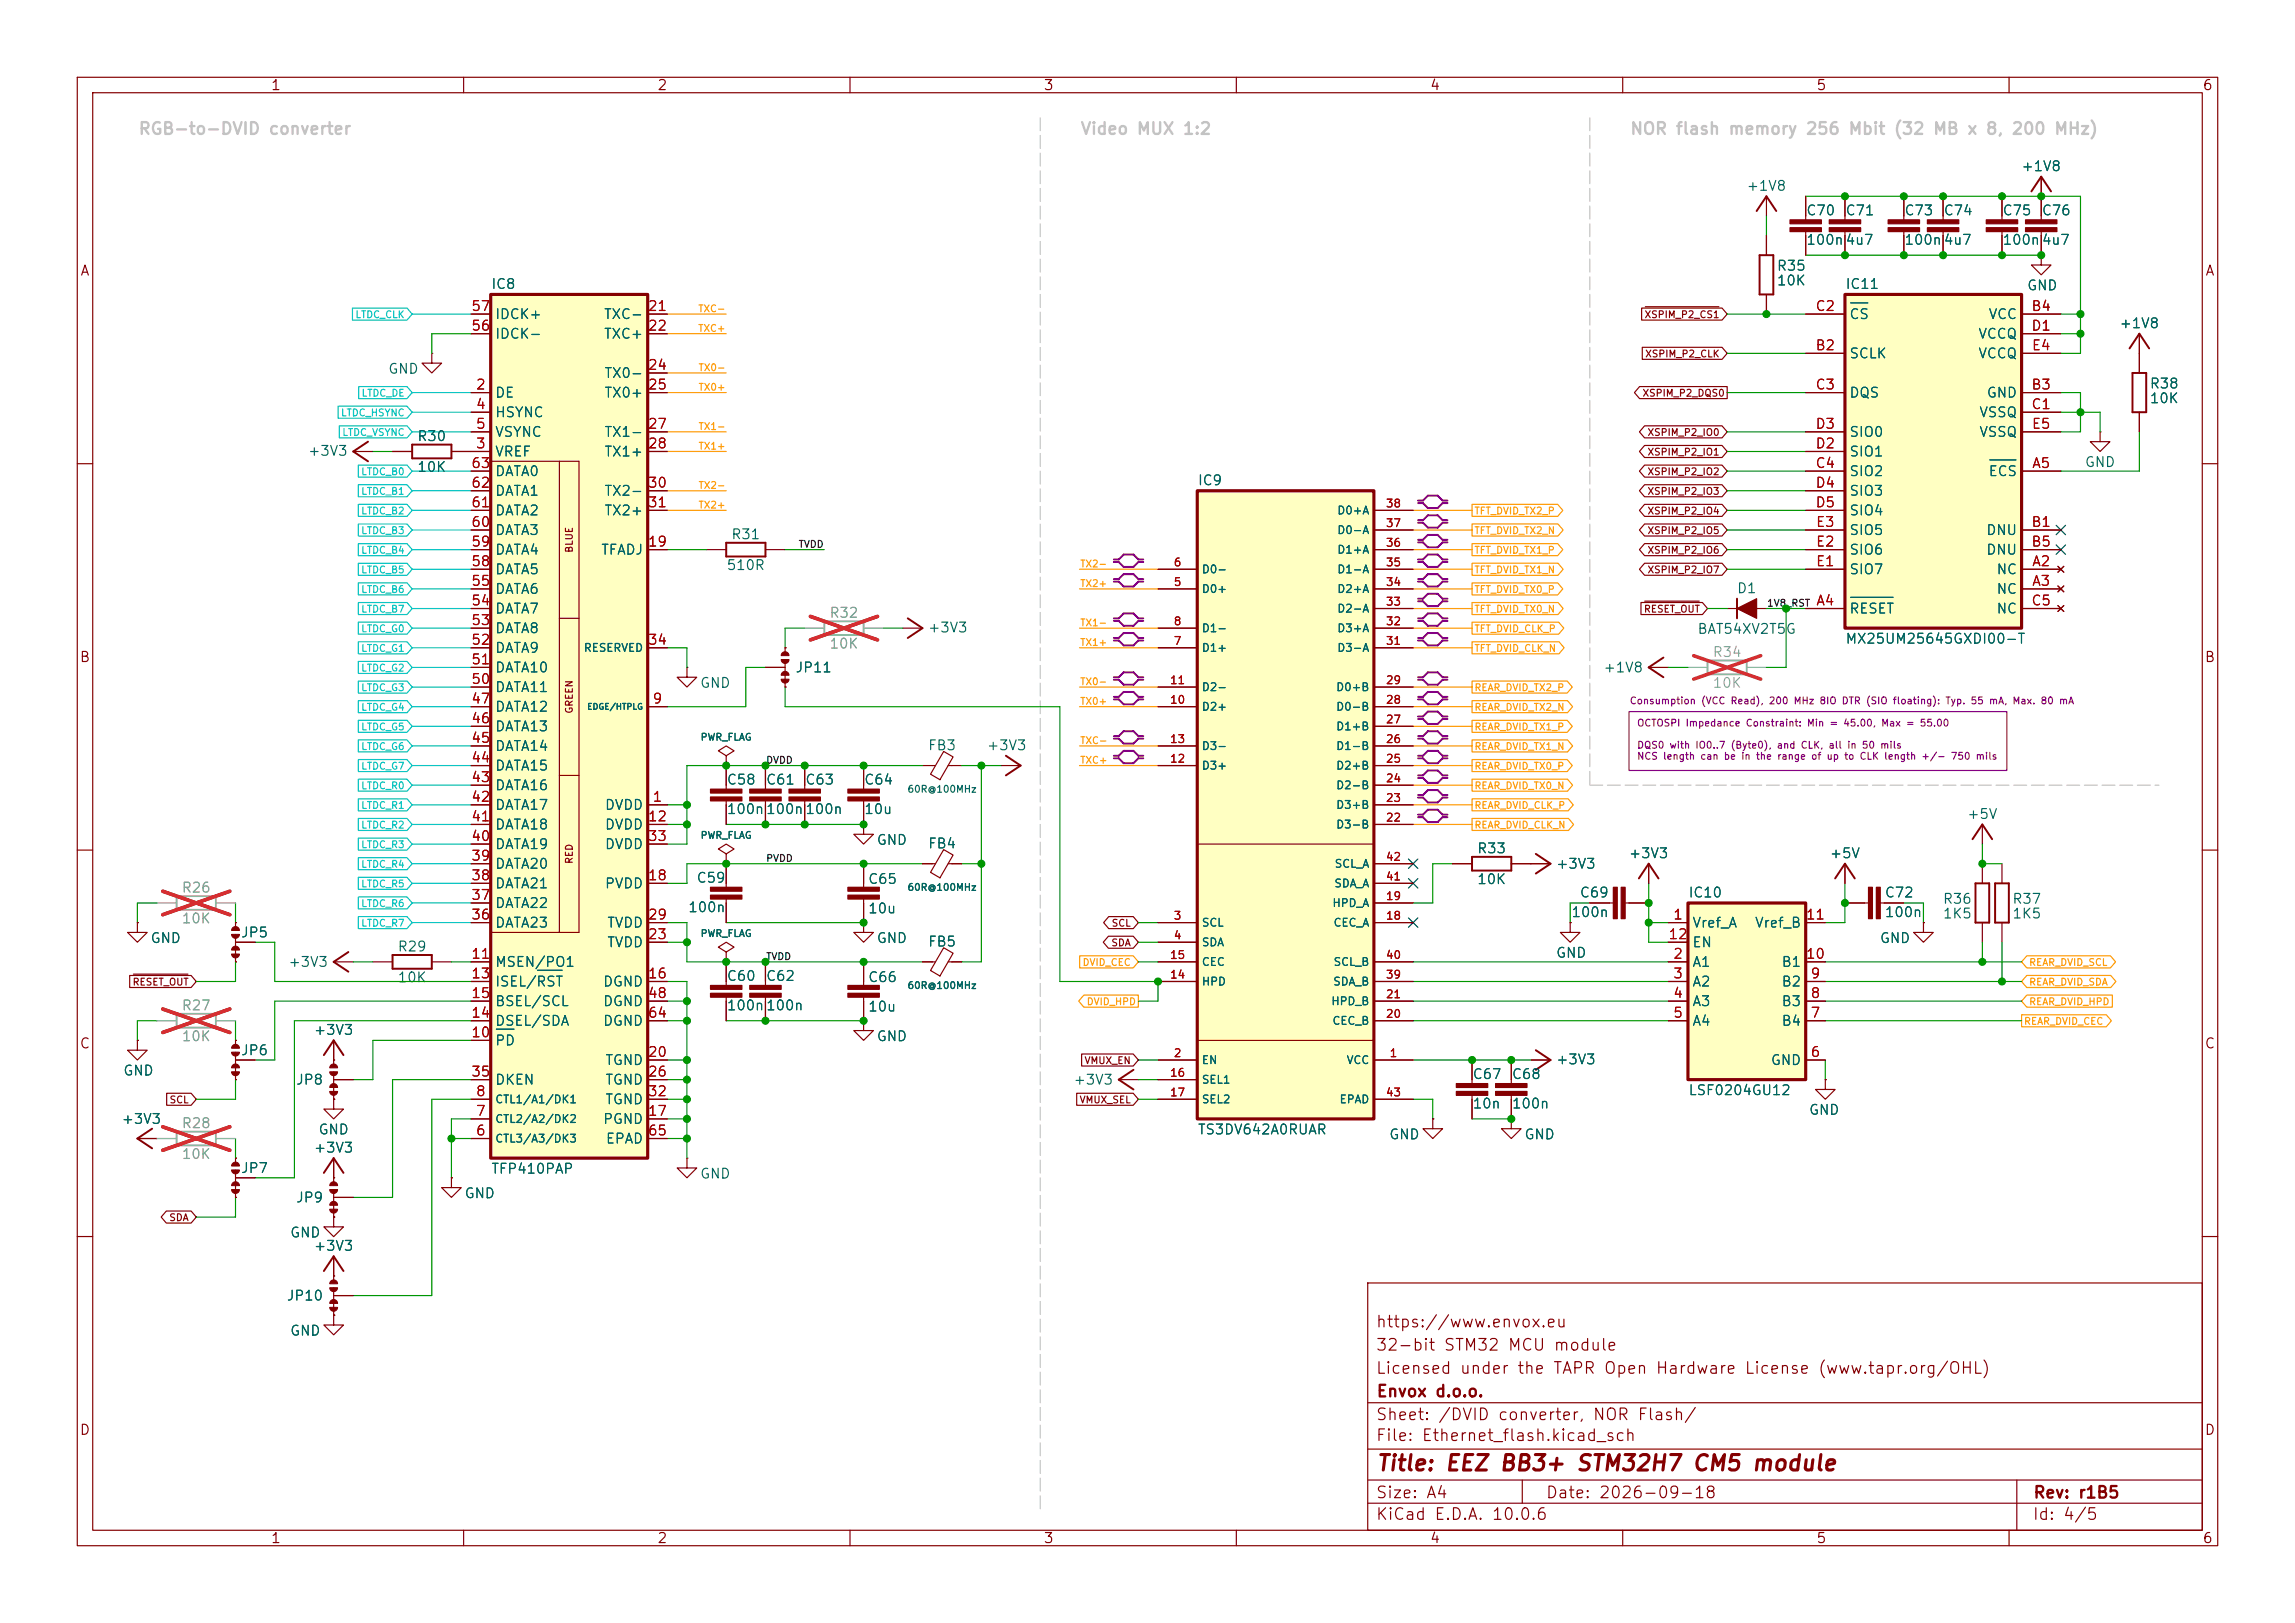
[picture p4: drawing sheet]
<svg xmlns="http://www.w3.org/2000/svg" width="297mm" height="210mm" viewBox="0 0 297 210" stroke-linecap="round" stroke-linejoin="round" font-family="sans-serif">
<defs><g id="words">
<text font-size="2" fill="#840000" x="178" y="190.8">Title: EEZ BB3+ STM32H7 CM5 module</text>
<g font-size="1.5" fill="#c2c2c2">
<text x="17.8" y="17.8">RGB-to-DVID converter</text>
<text x="139.7" y="17.8">Video MUX 1:2</text>
<text x="210.9" y="17.8">NOR flash memory 256 Mbit (32 MB x 8, 200 MHz)</text>
</g>
<g font-size="1.5" fill="#840000">
<text x="178" y="172.1">https://www.envox.eu</text>
<text x="178" y="178.1">Licensed under the TAPR Open Hardware License (www.tapr.org/OHL)</text>
<text x="178" y="175.1">32-bit STM32 MCU module</text>
<text x="178" y="184.1">Sheet: /DVID converter, NOR Flash/</text>
<text x="178" y="181.1">Envox d.o.o.</text>
<text x="178" y="186.8">File: Ethernet_flash.kicad_sch</text>
<text x="178" y="197">KiCad E.D.A. 10.0.6</text>
<text x="178" y="194.2">Size: A4</text>
<text x="200" y="194.2">Date: 2026-09-18</text>
<text x="263" y="197">Id: 4/5</text>
<text x="263" y="194.2">Rev: r1B5</text>
</g>
<g font-size="1.3" fill="#840000">
<text x="35" y="12">1</text>
<text x="85" y="12">2</text>
<text x="135" y="12">3</text>
<text x="185" y="12">4</text>
<text x="235" y="12">5</text>
<text x="285" y="12">6</text>
<text x="10.3" y="36">A</text>
<text x="285.3" y="36">A</text>
<text x="10.2" y="86">B</text>
<text x="285.2" y="86">B</text>
<text x="10.2" y="136">C</text>
<text x="285.2" y="136">C</text>
<text x="10.2" y="186">D</text>
<text x="285.2" y="186">D</text>
<text x="35" y="200">1</text>
<text x="85" y="200">2</text>
<text x="135" y="200">3</text>
<text x="185" y="200">4</text>
<text x="235" y="200">5</text>
<text x="285" y="200">6</text>
</g>
<g font-size="1.3" fill="#006464">
<text x="261.5" y="22.5">+1V8</text>
<text x="225.9" y="25">+1V8</text>
<text x="233.7" y="28.2">C70</text>
<text x="238.7" y="28.2">C71</text>
<text x="246.4" y="28.2">C73</text>
<text x="251.4" y="28.2">C74</text>
<text x="259.1" y="28.2">C75</text>
<text x="264.1" y="28.2">C76</text>
<text x="229.9" y="35.3">R35</text>
<text x="233.7" y="32">100n4u7</text>
<text x="246.4" y="32">100n4u7</text>
<text x="259.1" y="32">100n4u7</text>
<text x="63.5" y="37.7">IC8</text>
<text x="64" y="41.6">IDCK+</text>
<text x="78.1" y="41.6">TXC-</text>
<text x="229.9" y="37.2">10K</text>
<text x="238.7" y="37.7">IC11</text>
<text x="239.2" y="41.6">CS</text>
<text x="257.3" y="41.6">VCC</text>
<text x="262.2" y="37.9">GND</text>
<text x="64" y="44.1">IDCK-</text>
<text x="78.1" y="44.1">TXC+</text>
<text x="239.2" y="46.7">SCLK</text>
<text x="255.9" y="44.1">VCCQ</text>
<text x="255.9" y="46.7">VCCQ</text>
<text x="274.2" y="42.8">+1V8</text>
<text x="50.1" y="48.7">GND</text>
<text x="64" y="51.8">DE</text>
<text x="78.1" y="49.2">TX0-</text>
<text x="78.1" y="51.8">TX0+</text>
<text x="239.2" y="51.8">DQS</text>
<text x="257" y="51.8">GND</text>
<text x="278.1" y="50.6">R38</text>
<text x="278.1" y="52.5">10K</text>
<text x="39.8" y="59.3">+3V3</text>
<text x="53.9" y="57.4">R30</text>
<text x="64" y="59.4">VREF</text>
<text x="64" y="54.3">HSYNC</text>
<text x="64" y="56.8">VSYNC</text>
<text x="78.1" y="56.8">TX1-</text>
<text x="78.1" y="59.4">TX1+</text>
<text x="239.2" y="59.4">SIO1</text>
<text x="239.2" y="56.8">SIO0</text>
<text x="256" y="54.3">VSSQ</text>
<text x="256" y="56.8">VSSQ</text>
<text x="53.9" y="61.4">10K</text>
<text x="64" y="64.5">DATA1</text>
<text x="64" y="61.9">DATA0</text>
<text x="78.1" y="64.5">TX2-</text>
<text x="154.9" y="63.1">IC9</text>
<text x="239.2" y="61.9">SIO2</text>
<text x="239.2" y="64.5">SIO3</text>
<text x="257.3" y="61.9">ECS</text>
<text x="269.7" y="60.7">GND</text>
<text x="64" y="69.5">DATA3</text>
<text x="64" y="67">DATA2</text>
<text x="78.1" y="67">TX2+</text>
<text x="94.5" y="70.1">R31</text>
<text x="239.2" y="67">SIO4</text>
<text x="239.2" y="69.5">SIO5</text>
<text x="257" y="69.5">DNU</text>
<text x="64" y="77.2">DATA6</text>
<text x="64" y="74.6">DATA5</text>
<text x="64" y="72.1">DATA4</text>
<text x="77.7" y="72.1">TFADJ</text>
<text x="93.9" y="74.1">510R</text>
<text x="224.7" y="77.1">D1</text>
<text x="239.2" y="74.6">SIO7</text>
<text x="239.2" y="72.1">SIO6</text>
<text x="257" y="72.1">DNU</text>
<text x="258.3" y="74.6">NC</text>
<text x="258.3" y="77.2">NC</text>
<text x="64" y="82.2">DATA8</text>
<text x="64" y="79.7">DATA7</text>
<text x="120" y="82.2">+3V3</text>
<text x="219.6" y="82.3">BAT54XV2T5G</text>
<text x="238.7" y="83.6">MX25UM25645GXDI00-T</text>
<text x="239.2" y="79.7">RESET</text>
<text x="258.3" y="79.7">NC</text>
<text x="64" y="89.9">DATA11</text>
<text x="64" y="87.3">DATA10</text>
<text x="64" y="84.8">DATA9</text>
<text x="90.5" y="89.3">GND</text>
<text x="102.9" y="87.3">JP11</text>
<text x="207.4" y="87.3">+1V8</text>
<text x="64" y="94.9">DATA13</text>
<text x="64" y="92.4">DATA12</text>
<text x="64" y="100">DATA15</text>
<text x="64" y="97.5">DATA14</text>
<text x="94" y="101.8">C58</text>
<text x="99" y="101.8">C61</text>
<text x="104.1" y="101.8">C63</text>
<text x="111.7" y="101.8">C64</text>
<text x="120" y="97.4">FB3</text>
<text x="127.6" y="97.4">+3V3</text>
<text x="64" y="107.6">DATA18</text>
<text x="64" y="105.1">DATA17</text>
<text x="64" y="102.6">DATA16</text>
<text x="78.2" y="105.1">DVDD</text>
<text x="78.2" y="107.6">DVDD</text>
<text x="94" y="105.6">100n100n100n</text>
<text x="111.7" y="105.6">10u</text>
<text x="254.5" y="106.3">+5V</text>
<text x="64" y="112.7">DATA20</text>
<text x="64" y="110.2">DATA19</text>
<text x="78.2" y="110.2">DVDD</text>
<text x="113.4" y="109.6">GND</text>
<text x="120" y="110.1">FB4</text>
<text x="191.1" y="110.7">R33</text>
<text x="201.3" y="112.7">+3V3</text>
<text x="210.7" y="111.4">+3V3</text>
<text x="236.7" y="111.4">+5V</text>
<text x="64" y="117.8">DATA22</text>
<text x="64" y="115.3">DATA21</text>
<text x="78.2" y="115.3">PVDD</text>
<text x="89" y="118.3">100n</text>
<text x="90.1" y="114.5">C59</text>
<text x="112.3" y="114.7">C65</text>
<text x="112.3" y="118.5">10u</text>
<text x="191.1" y="114.7">10K</text>
<text x="203.3" y="119">100n</text>
<text x="204.4" y="116.4">C69</text>
<text x="218.4" y="116.4">IC10</text>
<text x="243.8" y="116.4">C72</text>
<text x="243.8" y="119">100n</text>
<text x="251.3" y="117.3">R36</text>
<text x="251.3" y="119.2">1K5</text>
<text x="260.3" y="117.3">R37</text>
<text x="260.3" y="119.2">1K5</text>
<text x="19.4" y="122.3">GND</text>
<text x="31.1" y="121.6">JP5</text>
<text x="37.2" y="125.4">+3V3</text>
<text x="51.4" y="123.4">R29</text>
<text x="64" y="125.4">MSEN/PO1</text>
<text x="64" y="120.3">DATA23</text>
<text x="78.5" y="122.9">TVDD</text>
<text x="78.5" y="120.3">TVDD</text>
<text x="113.4" y="122.3">GND</text>
<text x="120" y="122.8">FB5</text>
<text x="201.3" y="124.2">GND</text>
<text x="218.9" y="120.3">Vref_A</text>
<text x="218.9" y="125.4">A1</text>
<text x="218.9" y="122.9">EN</text>
<text x="227" y="120.3">Vref_B</text>
<text x="230.5" y="125.4">B1</text>
<text x="243.2" y="122.3">GND</text>
<text x="51.4" y="127.4">10K</text>
<text x="64" y="128">ISEL/RST</text>
<text x="64" y="130.5">BSEL/SCL</text>
<text x="77.9" y="128">DGND</text>
<text x="77.9" y="130.5">DGND</text>
<text x="94" y="127.2">C60</text>
<text x="94" y="131">100n100n</text>
<text x="99" y="127.2">C62</text>
<text x="112.3" y="127.4">C66</text>
<text x="112.3" y="131.2">10u</text>
<text x="218.9" y="128">A2</text>
<text x="218.9" y="130.5">A3</text>
<text x="230.5" y="130.5">B3</text>
<text x="230.5" y="128">B2</text>
<text x="31.1" y="136.9">JP6</text>
<text x="40.5" y="134.2">+3V3</text>
<text x="64" y="135.6">PD</text>
<text x="64" y="133">DSEL/SDA</text>
<text x="77.9" y="133">DGND</text>
<text x="113.4" y="135">GND</text>
<text x="218.9" y="133">A4</text>
<text x="230.5" y="133">B4</text>
<text x="15.9" y="139.5">GND</text>
<text x="38.2" y="140.7">JP8</text>
<text x="64" y="140.7">DKEN</text>
<text x="78.2" y="138.1">TGND</text>
<text x="78.2" y="140.7">TGND</text>
<text x="78.2" y="143.2">TGND</text>
<text x="138.8" y="140.7">+3V3</text>
<text x="190.5" y="139.9">C67</text>
<text x="190.5" y="143.7">10n</text>
<text x="195.6" y="139.9">C68</text>
<text x="195.6" y="143.7">100n</text>
<text x="201.3" y="138">+3V3</text>
<text x="218.4" y="142">LSF0204GU12</text>
<text x="229.1" y="138.1">GND</text>
<text x="15.6" y="145.7">+3V3</text>
<text x="40.5" y="149.5">+3V3</text>
<text x="41.1" y="147.1">GND</text>
<text x="77.9" y="145.7">PGND</text>
<text x="78.3" y="148.3">EPAD</text>
<text x="154.9" y="147.1">TS3DV642A0RUAR</text>
<text x="179.7" y="147.7">GND</text>
<text x="197.2" y="147.7">GND</text>
<text x="234" y="144.6">GND</text>
<text x="31.1" y="152.1">JP7</text>
<text x="38.2" y="155.9">JP9</text>
<text x="60" y="155.4">GND</text>
<text x="63.5" y="152.2">TFP410PAP</text>
<text x="90.5" y="152.8">GND</text>
<text x="37.4" y="160.4">GND</text>
<text x="40.5" y="162.2">+3V3</text>
<text x="37" y="168.6">JP10</text>
<text x="37.4" y="173.1">GND</text>
</g>
<g font-size="1.3" fill="#a90000">
<text x="60.9" y="40.6">57</text>
<text x="83.8" y="40.6">21</text>
<text x="234.9" y="40.6">C2</text>
<text x="262.8" y="40.6">B4</text>
<text x="60.9" y="43.1">56</text>
<text x="83.8" y="43.1">22</text>
<text x="234.9" y="45.6">B2</text>
<text x="262.8" y="43.1">D1</text>
<text x="262.9" y="45.6">E4</text>
<text x="61.5" y="50.7">2</text>
<text x="61.5" y="53.3">4</text>
<text x="83.8" y="48.2">24</text>
<text x="83.8" y="50.7">25</text>
<text x="234.9" y="50.7">C3</text>
<text x="262.8" y="50.7">B3</text>
<text x="262.8" y="53.3">C1</text>
<text x="61.5" y="58.3">3</text>
<text x="61.5" y="55.8">5</text>
<text x="83.8" y="55.8">27</text>
<text x="83.8" y="58.3">28</text>
<text x="234.9" y="58.3">D2</text>
<text x="234.9" y="55.8">D3</text>
<text x="262.9" y="55.8">E5</text>
<text x="60.9" y="66">61</text>
<text x="60.9" y="63.4">62</text>
<text x="60.9" y="60.9">63</text>
<text x="83.8" y="63.4">30</text>
<text x="83.8" y="66">31</text>
<text x="234.9" y="60.9">C4</text>
<text x="234.9" y="63.4">D4</text>
<text x="234.9" y="66">D5</text>
<text x="262.9" y="60.9">A5</text>
<text x="60.9" y="71">59</text>
<text x="60.9" y="68.5">60</text>
<text x="83.8" y="71">19</text>
<text x="234.9" y="71">E2</text>
<text x="234.9" y="68.5">E3</text>
<text x="262.8" y="68.5">B1</text>
<text x="262.8" y="71">B5</text>
<text x="60.9" y="76.1">55</text>
<text x="60.9" y="73.6">58</text>
<text x="234.9" y="73.6">E1</text>
<text x="262.9" y="73.6">A2</text>
<text x="262.9" y="76.1">A3</text>
<text x="60.9" y="83.7">52</text>
<text x="60.9" y="81.2">53</text>
<text x="60.9" y="78.7">54</text>
<text x="83.8" y="83.7">34</text>
<text x="234.9" y="78.7">A4</text>
<text x="262.8" y="78.7">C5</text>
<text x="60.9" y="88.8">50</text>
<text x="60.9" y="86.3">51</text>
<text x="60.9" y="93.9">46</text>
<text x="60.9" y="91.4">47</text>
<text x="84.4" y="91.4">9</text>
<text x="60.9" y="101.5">43</text>
<text x="60.9" y="99">44</text>
<text x="60.9" y="96.4">45</text>
<text x="60.9" y="106.6">41</text>
<text x="60.9" y="104.1">42</text>
<text x="83.8" y="106.6">12</text>
<text x="84.4" y="104.1">1</text>
<text x="60.9" y="111.7">39</text>
<text x="60.9" y="109.1">40</text>
<text x="83.8" y="109.1">33</text>
<text x="60.9" y="119.3">36</text>
<text x="60.9" y="116.8">37</text>
<text x="60.9" y="114.2">38</text>
<text x="83.8" y="114.2">18</text>
<text x="83.8" y="119.3">29</text>
<text x="216.4" y="119.3">1</text>
<text x="233.6" y="119.3">11</text>
<text x="60.9" y="124.4">11</text>
<text x="83.8" y="121.8">23</text>
<text x="215.8" y="121.8">12</text>
<text x="216.4" y="124.4">2</text>
<text x="233.6" y="124.4">10</text>
<text x="60.9" y="126.9">13</text>
<text x="60.9" y="132">14</text>
<text x="60.9" y="129.5">15</text>
<text x="83.8" y="126.9">16</text>
<text x="83.8" y="129.5">48</text>
<text x="83.8" y="132">64</text>
<text x="216.4" y="126.9">3</text>
<text x="216.4" y="129.5">4</text>
<text x="216.4" y="132">5</text>
<text x="234.2" y="132">7</text>
<text x="234.2" y="129.5">8</text>
<text x="234.2" y="126.9">9</text>
<text x="60.9" y="134.5">10</text>
<text x="83.8" y="137.1">20</text>
<text x="234.2" y="137.1">6</text>
<text x="60.9" y="139.6">35</text>
<text x="61.5" y="142.2">8</text>
<text x="83.8" y="139.6">26</text>
<text x="83.8" y="142.2">32</text>
<text x="61.5" y="147.2">6</text>
<text x="61.5" y="144.7">7</text>
<text x="83.8" y="144.7">17</text>
<text x="83.8" y="147.2">65</text>
</g>
<g font-size="1.3" fill="#989898">
<text x="107.2" y="80.2">R32</text>
<text x="107.2" y="84.2">10K</text>
<text x="221.5" y="85.3">R34</text>
<text x="221.5" y="89.3">10K</text>
<text x="23.4" y="115.8">R26</text>
<text x="23.4" y="119.8">10K</text>
<text x="23.4" y="131">R27</text>
<text x="23.4" y="135">10K</text>
<text x="23.4" y="146.3">R28</text>
<text x="23.4" y="150.3">10K</text>
</g>
<g font-size="1" fill="#a90000">
<text x="179.3" y="65.9">38</text>
<text x="179.3" y="71">36</text>
<text x="179.3" y="68.5">37</text>
<text x="151.8" y="76.1">5</text>
<text x="151.8" y="73.5">6</text>
<text x="179.3" y="76.1">34</text>
<text x="179.3" y="73.5">35</text>
<text x="151.8" y="83.7">7</text>
<text x="151.8" y="81.2">8</text>
<text x="179.3" y="83.7">31</text>
<text x="179.3" y="81.2">32</text>
<text x="179.3" y="78.6">33</text>
<text x="151.3" y="88.8">11</text>
<text x="179.3" y="88.8">29</text>
<text x="151.3" y="91.3">10</text>
<text x="179.3" y="93.9">27</text>
<text x="179.3" y="91.3">28</text>
<text x="151.3" y="98.9">12</text>
<text x="151.3" y="96.4">13</text>
<text x="179.3" y="101.5">24</text>
<text x="179.3" y="98.9">25</text>
<text x="179.3" y="96.4">26</text>
<text x="179.3" y="106.6">22</text>
<text x="179.3" y="104">23</text>
<text x="179.3" y="111.6">42</text>
<text x="151.8" y="119.3">3</text>
<text x="179.3" y="119.3">18</text>
<text x="179.3" y="116.7">19</text>
<text x="179.3" y="114.2">41</text>
<text x="151.3" y="124.3">15</text>
<text x="151.8" y="121.8">4</text>
<text x="179.3" y="124.3">40</text>
<text x="151.3" y="126.9">14</text>
<text x="179.3" y="132">20</text>
<text x="179.3" y="129.4">21</text>
<text x="179.3" y="126.9">39</text>
<text x="151.8" y="137">2</text>
<text x="179.8" y="137">1</text>
<text x="151.3" y="139.6">16</text>
<text x="151.3" y="142.1">17</text>
<text x="179.3" y="142.1">43</text>
</g>
<g font-size="1" fill="#006464">
<text x="173" y="71.9">D1+A</text>
<text x="173" y="69.3">D0-A</text>
<text x="173" y="66.8">D0+A</text>
<text x="155.4" y="77">D0+</text>
<text x="155.4" y="74.4">D0-</text>
<text x="173" y="77">D2+A</text>
<text x="173" y="74.4">D1-A</text>
<text x="155.4" y="82">D1-</text>
<text x="173" y="82">D3+A</text>
<text x="173" y="79.5">D2-A</text>
<text x="75.5" y="84.6">RESERVED</text>
<text x="155.4" y="84.6">D1+</text>
<text x="155.4" y="89.7">D2-</text>
<text x="172.8" y="89.7">D0+B</text>
<text x="173" y="84.6">D3-A</text>
<text x="155.4" y="92.2">D2+</text>
<text x="172.8" y="94.7">D1+B</text>
<text x="172.8" y="92.2">D0-B</text>
<text x="155.4" y="99.8">D3+</text>
<text x="155.4" y="97.3">D3-</text>
<text x="172.8" y="99.8">D2+B</text>
<text x="172.8" y="97.3">D1-B</text>
<text x="172.8" y="107.4">D3-B</text>
<text x="172.8" y="104.9">D3+B</text>
<text x="172.8" y="102.4">D2-B</text>
<text x="172.6" y="112.5">SCL_A</text>
<text x="172.3" y="117.6">HPD_A</text>
<text x="172.6" y="115.1">SDA_A</text>
<text x="155.4" y="122.7">SDA</text>
<text x="155.4" y="125.2">CEC</text>
<text x="155.4" y="120.1">SCL</text>
<text x="172.5" y="120.1">CEC_A</text>
<text x="172.5" y="125.2">SCL_B</text>
<text x="155.4" y="127.8">HPD</text>
<text x="172.2" y="130.3">HPD_B</text>
<text x="172.4" y="127.8">SDA_B</text>
<text x="155.4" y="137.9">EN</text>
<text x="172.3" y="132.8">CEC_B</text>
<text x="174.2" y="137.9">VCC</text>
<text x="64" y="143">CTL1/A1/DK1</text>
<text x="155.4" y="140.5">SEL1</text>
<text x="155.4" y="143">SEL2</text>
<text x="173.3" y="143">EPAD</text>
<text x="64" y="148.1">CTL3/A3/DK3</text>
<text x="64" y="145.5">CTL2/A2/DK2</text>
</g>
<g font-size=".9" fill="#00c2c2">
<text x="45.9" y="41.4">LTDC_CLK</text>
<text x="46.7" y="51.5">LTDC_DE</text>
<text x="44" y="54.1">LTDC_HSYNC</text>
<text x="44.2" y="56.6">LTDC_VSYNC</text>
<text x="46.7" y="61.7">LTDC_B0</text>
<text x="46.7" y="64.2">LTDC_B1</text>
<text x="46.7" y="71.9">LTDC_B4</text>
<text x="46.7" y="69.3">LTDC_B3</text>
<text x="46.7" y="66.8">LTDC_B2</text>
<text x="46.7" y="74.4">LTDC_B5</text>
<text x="46.7" y="76.9">LTDC_B6</text>
<text x="46.7" y="82">LTDC_G0</text>
<text x="46.7" y="79.5">LTDC_B7</text>
<text x="46.7" y="84.6">LTDC_G1</text>
<text x="46.7" y="87.1">LTDC_G2</text>
<text x="46.7" y="89.6">LTDC_G3</text>
<text x="46.7" y="94.7">LTDC_G5</text>
<text x="46.7" y="92.2">LTDC_G4</text>
<text x="46.7" y="99.8">LTDC_G7</text>
<text x="46.7" y="97.3">LTDC_G6</text>
<text x="46.7" y="104.9">LTDC_R1</text>
<text x="46.7" y="107.4">LTDC_R2</text>
<text x="46.7" y="102.3">LTDC_R0</text>
<text x="46.7" y="110">LTDC_R3</text>
<text x="46.7" y="112.5">LTDC_R4</text>
<text x="46.7" y="117.6">LTDC_R6</text>
<text x="46.7" y="115">LTDC_R5</text>
<text x="46.7" y="120.1">LTDC_R7</text>
</g>
<g font-size=".9" fill="#f90">
<text x="90.3" y="40.6">TXC-</text>
<text x="90.3" y="43.1">TXC+</text>
<text x="90.3" y="48.2">TX0-</text>
<text x="90.3" y="50.8">TX0+</text>
<text x="90.3" y="58.4">TX1+</text>
<text x="90.3" y="55.8">TX1-</text>
<text x="90.3" y="63.5">TX2-</text>
<text x="90.3" y="66">TX2+</text>
<text x="190.7" y="66.8">TFT_DVID_TX2_P</text>
<text x="190.7" y="71.9">TFT_DVID_TX1_P</text>
<text x="190.7" y="69.3">TFT_DVID_TX2_N</text>
<text x="139.7" y="73.6">TX2-</text>
<text x="139.7" y="76.2">TX2+</text>
<text x="190.7" y="76.9">TFT_DVID_TX0_P</text>
<text x="190.7" y="74.4">TFT_DVID_TX1_N</text>
<text x="139.7" y="81.2">TX1-</text>
<text x="139.7" y="83.8">TX1+</text>
<text x="190.7" y="79.5">TFT_DVID_TX0_N</text>
<text x="190.7" y="82">TFT_DVID_CLK_P</text>
<text x="139.7" y="88.9">TX0-</text>
<text x="190.7" y="84.6">TFT_DVID_CLK_N</text>
<text x="190.7" y="89.6">REAR_DVID_TX2_P</text>
<text x="139.7" y="91.4">TX0+</text>
<text x="190.7" y="92.2">REAR_DVID_TX2_N</text>
<text x="190.7" y="94.7">REAR_DVID_TX1_P</text>
<text x="139.7" y="96.5">TXC-</text>
<text x="139.7" y="99">TXC+</text>
<text x="190.7" y="97.3">REAR_DVID_TX1_N</text>
<text x="190.7" y="99.8">REAR_DVID_TX0_P</text>
<text x="190.7" y="102.3">REAR_DVID_TX0_N</text>
<text x="190.7" y="104.9">REAR_DVID_CLK_P</text>
<text x="190.7" y="107.4">REAR_DVID_CLK_N</text>
<text x="140" y="125.2">DVID_CEC</text>
<text x="262.5" y="125.2">REAR_DVID_SCL</text>
<text x="140.6" y="130.3">DVID_HPD</text>
<text x="262.5" y="127.7">REAR_DVID_SDA</text>
<text x="262.5" y="130.3">REAR_DVID_HPD</text>
<text x="261.9" y="132.8">REAR_DVID_CEC</text>
</g>
<g font-size=".9" fill="#840000">
<text x="212.7" y="41.4">XSPIM_P2_CS1</text>
<text x="212.8" y="46.5">XSPIM_P2_CLK</text>
<text x="212.5" y="51.5">XSPIM_P2_DQS0</text>
<text x="213.1" y="59.2">XSPIM_P2_IO1</text>
<text x="213.1" y="56.6">XSPIM_P2_IO0</text>
<text x="213.1" y="61.7">XSPIM_P2_IO2</text>
<text x="213.1" y="64.2">XSPIM_P2_IO3</text>
<text x="74.3" y="71.6" transform="rotate(-90 74.3 71.6)">BLUE</text>
<text x="213.1" y="69.3">XSPIM_P2_IO5</text>
<text x="213.1" y="71.9">XSPIM_P2_IO6</text>
<text x="213.1" y="66.8">XSPIM_P2_IO4</text>
<text x="213.1" y="74.4">XSPIM_P2_IO7</text>
<text x="212.7" y="79.5">RESET_OUT</text>
<text x="74.3" y="92.4" transform="rotate(-90 74.3 92.4)">GREEN</text>
<text x="74.3" y="111.9" transform="rotate(-90 74.3 111.9)">RED</text>
<text x="143.7" y="122.7">SDA</text>
<text x="143.8" y="120.1">SCL</text>
<text x="17.1" y="127.7">RESET_OUT</text>
<text x="140.3" y="137.9">VMUX_EN</text>
<text x="21.9" y="143">SCL</text>
<text x="139.6" y="143">VMUX_SEL</text>
<text x="21.8" y="158.2">SDA</text>
</g>
<g font-size=".9" fill="#0f0f0f">
<text x="103.3" y="71.1">TVDD</text>
<text x="228.6" y="78.7">1V8_RST</text>
<text x="99.1" y="99">DVDD</text>
<text x="99.1" y="111.7">PVDD</text>
<text x="99.1" y="124.4">TVDD</text>
</g>
<g font-size=".9" fill="#840084">
<text x="210.8" y="91.3">Consumption (VCC Read), 200 MHz 8IO DTR (SIO floating): Typ. 55 mA, Max. 80 mA</text>
<text x="211.8" y="94.2">OCTOSPI Impedance Constraint: Min = 45.00, Max = 55.00</text>
<text x="211.8" y="97.1">DQS0 with IO0..7 (Byte0), and CLK, all in 50 mils</text>
<text x="211.8" y="98.5">NCS length can be in the range of up to CLK length +/- 750 mils</text>
</g>
<g font-size=".9" fill="#006464">
<text x="90.6" y="96">PWR_FLAG</text>
<text x="117.4" y="102.8">60R@100MHz</text>
<text x="90.6" y="108.7">PWR_FLAG</text>
<text x="117.4" y="115.5">60R@100MHz</text>
<text x="90.6" y="121.4">PWR_FLAG</text>
<text x="117.4" y="128.2">60R@100MHz</text>
</g>
<text font-size=".8" fill="#006464" x="75.9" y="92">EDGE/HTPLG</text>
</g></defs>
<g fill="none" stroke="#840000" stroke-width=".15">
<path d="M10 10h277v190h-277zM12 12h273v186h-273zM60 10v2M110 10v2M160 10v2M210 10v2M260 10v2M10 60h2M285 60h2M104.1 99.1v3M111.8 99.1v3M10 110h2"/>
<path d="M104.1 103.6v3.1M111.8 103.6v3.1M188 111.8h2.5M195.6 111.8h2.5M238.8 111.8v2.5M285 110h2M190.5 137.2v3M195.6 137.2v3M236.2 139.7v1.3h1.3l-1.3 1.2-1.3-1.2h1.3M236.2 139.7h.1M17.8 147.3h2.5M190.5 141.7v3.1"/>
<path d="M195.6 144.8v1.3h1.2l-1.2 1.2-1.3-1.2h1.3M195.6 144.8h.1M195.6 141.7v3.1M10 160h2M177 166h108v32h-108zM285 160h2M60 198v2M110 198v2M160 198v2M177 194.5h108M177 191.5h108M177 187.5h108"/>
<path d="M177 181.5h108M197 191.5v3M210 198v2M260 198v2M261 191.5v6.5"/>
</g>
<path d="M190.5 110.9h5.1v1.7h-5.1zM237.5 113.7l1.3-1.9 1.2 1.9M19.7 146.1l-1.9 1.2 1.9 1.3" fill="none" stroke="#840000" stroke-width=".25"/>
<path d="M22.9 146.4h5v1.8h-5z" fill="none" stroke="#a1a1a1" stroke-width=".25"/>
<path d="M20.3 147.3h2.6M27.9 147.3h2.6" fill="none" stroke="#a1a1a1" stroke-width=".15"/>
<path d="M21.1 145.8l8.6 3M29.7 145.8l-8.6 3" fill="none" stroke="#e12e31" stroke-width=".46"/>
<g fill="#840000" stroke="#840000" stroke-width=".15">
<path d="M102.1 102.1h4.1v.5h-4.1z"/>
<path d="M102.1 103.1h4.1v.5h-4.1z"/>
<path d="M109.7 102.1h4.1v.5h-4.1z"/>
<path d="M109.7 103.1h4.1v.5h-4.1z"/>
<path d="M188.5 140.2h4v.5h-4z"/>
<path d="M188.5 141.2h4v.5h-4z"/>
<path d="M193.5 140.2h4.1v.5h-4.1z"/>
<path d="M193.5 141.2h4.1v.5h-4.1z"/>
</g>
<path d="M218.4 116.8h15.3v22.9h-15.3z" fill="#ffffc2"/>
<path d="M218.4 116.8h15.3v22.9h-15.3z" fill="none" stroke="#840000" stroke-width=".41"/>
<g fill="none" stroke="#840000" stroke-width=".15">
<path d="M228.6 30.5v2.5M228.6 38.1v2.5M45.7 58.4h2.6M55.9 45.7v1.3h-1.3l1.3 1.3 1.2-1.3h-1.2M55.9 45.7h.1M91.4 71.1h2.6M99.1 71.1h2.5M223.5 78.7h5.1M88.9 86.4v1.2h1.3l-1.3 1.3-1.3-1.3h1.3M88.9 86.4h.1M94 97.8l1-.6-1-.7-1 .7 1 .6v1.3M94 99.1h.1"/>
<path d="M94 99.1v3M99.1 99.1v3M213.4 86.4h2.5M30.5 119.4h.1M30.5 119.4v.7M94 103.6v3.1M99.1 103.6v3.1M198.1 111.8h2.6M203.2 119.4v1.3h-1.3l1.3 1.2 1.3-1.2h-1.3M203.2 119.4h.1M205.7 116.8h3.1M210.3 116.8h3.1"/>
<path d="M213.4 111.8v2.5M215.9 119.4h2.5M233.7 119.4h2.5M256.5 106.7v2.5M256.5 111.8v2.5M256.5 119.4v2.5M17.8 134.6v1.3h-1.3l1.3 1.3 1.2-1.3h-1.2M17.8 134.6h.1M30.5 124.5h.1M30.5 139.7h.1M30.5 134.6h.1M30.5 137.2h2.5"/>
<path d="M30.5 121.9h2.5M30.5 121.2v3.3M30.5 134.6v.8M30.5 136.4v3.3M43.2 137.2h.1M43.2 134.6v3.3M43.2 138.9v3.3M43.2 139.7h2.5M94 124.5v3M94 129v3.1M99.1 124.5v3M99.1 129v3.1"/>
<path d="M111.8 124.5v3M111.8 129v3.1M198.1 137.2h2.6M215.9 124.5h2.5M215.9 127h2.5M215.9 129.5h2.5M215.9 132.1h2.5M215.9 121.9h2.5M233.7 124.5h2.5M233.7 127h2.5M233.7 129.5h2.5M233.7 132.1h2.5"/>
<path d="M233.7 137.2h2.5M30.5 154.9h.1M30.5 149.9h.1M30.5 149.9v.7M30.5 151.6v3.3M30.5 152.4h2.5M43.2 157.5h.1M43.2 152.4h.1M43.2 142.2h.1M43.2 157.5v1.3h-1.3l1.3 1.2 1.2-1.2h-1.2M43.2 142.2v1.3h-1.3l1.3 1.3 1.2-1.3h-1.2M43.2 149.9v3.3"/>
<path d="M43.2 154.2v3.3M43.2 154.9h2.5M58.4 152.4v1.3h1.3l-1.3 1.2-1.3-1.2h1.3M58.4 152.4h.1M88.9 149.9v1.2h1.3l-1.3 1.3-1.3-1.3h1.3M88.9 149.9h.1M43.2 170.2h.1M43.2 165.1h.1M43.2 170.2v1.3h-1.3l1.3 1.2 1.2-1.2h-1.2M43.2 162.6v3.3M43.2 166.9v3.3M43.2 167.6h2.5"/>
</g>
<g fill="#840000" stroke="#840000" stroke-width=".15">
<path d="M208.8 114.8h.5v4.1h-.5z"/>
<path d="M209.8 114.8h.5v4.1h-.5z"/>
<path d="M91.9 102.1h4.1v.5h-4.1z"/>
<path d="M91.9 103.1h4.1v.5h-4.1z"/>
<path d="M109.7 128.5h4.1v.5h-4.1z"/>
<path d="M109.7 127.5h4.1v.5h-4.1z"/>
<path d="M91.9 127.5h4.1v.5h-4.1z"/>
<path d="M91.9 128.5h4.1v.5h-4.1z"/>
<path d="M97 127.5h4.1v.5h-4.1z"/>
<path d="M97 128.5h4.1v.5h-4.1z"/>
<path d="M224.8 78.7l2.5-1.2v2.5z"/>
<path d="M97 102.1h4.1v.5h-4.1z"/>
<path d="M97 103.1h4.1v.5h-4.1z"/>
</g>
<g fill="none" stroke="#840000" stroke-width=".25">
<path d="M227.7 33h1.8v5.1h-1.8zM47.6 57.2l-1.9 1.2 1.9 1.3M94 70.2h5.1v1.8h-5.1zM224.8 77.5v2.5M215.3 85.1l-1.9 1.3 1.9 1.2M198.8 110.5l1.9 1.3-1.9 1.2M212.1 113.7l1.3-1.9 1.2 1.9M255.3 108.6l1.2-1.9 1.3 1.9M255.7 114.3h1.7v5.1h-1.7zM41.9 136.5l1.3-1.9 1.2 1.9M198.8 135.9l1.9 1.3-1.9 1.2M41.9 151.8l1.3-1.9 1.2 1.9"/>
<path d="M41.9 164.5l1.3-1.9 1.2 1.9"/>
</g>
<g fill="#840000" stroke="#840000" stroke-width=".13">
<path d="M30.1 150.5a.51 .51 0 0 1 .6-.1 .51 .51 0 0 1 .3 .5h-1z"/>
<path d="M30 151.4h.5v.5a.51 .51 0 0 1-.5-.5z"/>
<path d="M30.5 151.4h.5a.51 .51 0 0 1-.5 .5z"/>
<path d="M30.1 153.1a.51 .51 0 0 1 .6-.2 .51 .51 0 0 1 .3 .5h-1z"/>
<path d="M30 153.9h.5v.5a.51 .51 0 0 1-.5-.5z"/>
<path d="M30.5 153.9h.5a.51 .51 0 0 1-.5 .5z"/>
<path d="M30.1 120a.51 .51 0 0 1 .6-.1 .51 .51 0 0 1 .3 .5h-1z"/>
<path d="M30 120.9h.5v.5a.51 .51 0 0 1-.5-.5z"/>
<path d="M30.5 120.9h.5a.51 .51 0 0 1-.5 .5z"/>
<path d="M30.1 122.6a.51 .51 0 0 1 .6-.1 .51 .51 0 0 1 .3 .4h-1z"/>
<path d="M30 123.4h.5v.6a.51 .51 0 0 1-.5-.6z"/>
<path d="M30.5 123.4h.5a.51 .51 0 0 1-.5 .5z"/>
<path d="M42.8 153.1a.51 .51 0 0 1 .6-.2 .51 .51 0 0 1 .3 .5h-1z"/>
<path d="M42.7 153.9h.5v.5a.51 .51 0 0 1-.5-.5z"/>
<path d="M43.2 153.9h.5a.51 .51 0 0 1-.5 .5z"/>
<path d="M42.8 155.6a.51 .51 0 0 1 .6-.1 .51 .51 0 0 1 .3 .5h-1z"/>
<path d="M42.7 156.5h.5v.5a.51 .51 0 0 1-.5-.5z"/>
<path d="M43.2 156.5h.5a.51 .51 0 0 1-.5 .5z"/>
<path d="M42.8 137.8a.51 .51 0 0 1 .6-.1 .51 .51 0 0 1 .3 .5h-1z"/>
<path d="M42.7 138.7h.5v.5a.51 .51 0 0 1-.5-.5z"/>
<path d="M43.2 138.7h.5a.51 .51 0 0 1-.5 .5z"/>
<path d="M42.8 140.4a.51 .51 0 0 1 .6-.2 .51 .51 0 0 1 .3 .5h-1z"/>
<path d="M42.7 141.2h.5v.5a.51 .51 0 0 1-.5-.5z"/>
<path d="M43.2 141.2h.5a.51 .51 0 0 1-.5 .5z"/>
<path d="M30.1 135.3a.51 .51 0 0 1 .6-.1 .51 .51 0 0 1 .3 .4h-1z"/>
<path d="M30 136.1h.5v.6a.51 .51 0 0 1-.5-.6z"/>
<path d="M30.5 136.1h.5a.51 .51 0 0 1-.5 .5z"/>
<path d="M30.1 137.8a.51 .51 0 0 1 .6-.1 .51 .51 0 0 1 .3 .5h-1z"/>
<path d="M30 138.7h.5v.5a.51 .51 0 0 1-.5-.5z"/>
<path d="M30.5 138.7h.5a.51 .51 0 0 1-.5 .5z"/>
<path d="M42.8 165.8a.51 .51 0 0 1 .6-.2 .51 .51 0 0 1 .3 .5h-1z"/>
<path d="M42.7 166.6h.5v.5a.51 .51 0 0 1-.5-.5z"/>
<path d="M43.2 166.6h.5a.51 .51 0 0 1-.5 .5z"/>
<path d="M42.8 168.3a.51 .51 0 0 1 .6-.1 .51 .51 0 0 1 .3 .5h-1z"/>
<path d="M42.7 169.2h.5v.5a.51 .51 0 0 1-.5-.5z"/>
<path d="M43.2 169.2h.5a.51 .51 0 0 1-.5 .5z"/>
</g>
<path d="M106.7 80.4h5.1v1.8h-5.1zM221 85.5h5.1v1.7h-5.1zM22.9 131.2h5v1.8h-5z" fill="none" stroke="#a1a1a1" stroke-width=".25"/>
<path d="M104.1 81.3h2.6M111.8 81.3h2.5M218.4 86.4h2.6M226.1 86.4h2.5M20.3 132.1h2.6M27.9 132.1h2.6" fill="none" stroke="#a1a1a1" stroke-width=".15"/>
<path d="M104.9 79.8l8.7 3M113.6 79.8l-8.7 3M219.2 84.8l8.7 3.1M227.9 84.8l-8.7 3.1M21.1 130.6l8.6 3M29.7 130.6l-8.6 3" fill="none" stroke="#e12e31" stroke-width=".46"/>
<path d="M238.8 38.1h22.8v43.2h-22.8z" fill="#ffffc2"/>
<path d="M238.8 38.1h22.8v43.2h-22.8z" fill="none" stroke="#840000" stroke-width=".41"/>
<g fill="none" stroke="#840000" stroke-width=".15">
<path d="M228.6 25.4v2.5M233.7 25.4v3M233.7 30v3M238.8 25.4v3M238.8 30v3M246.4 25.4v3M246.4 30v3M251.5 25.4v3M251.5 30v3M259.1 25.4v3M259.1 30v3M264.2 33v1.3h-1.3l1.3 1.3 1.2-1.3h-1.2"/>
<path d="M264.2 33h.1M264.2 22.9v5.5M264.2 30v3M233.7 45.7h5.1M233.7 50.8h5.1M233.7 40.6h5.1M233.7 58.4h5.1M233.7 55.9h5.1M261.6 45.7h5.1M261.6 50.8h5.1M261.6 40.6h5.1M261.6 53.3h5.1"/>
<path d="M261.6 43.2h5.1M261.6 55.9h5.1M271.8 55.9v1.3h1.2l-1.2 1.2-1.3-1.2h1.3M271.8 55.9h.1M276.9 43.2v5.1M276.9 53.3v2.6M233.7 73.7h5.1M233.7 78.7h5.1M233.7 61h5.1M233.7 68.6h5.1M233.7 71.1h5.1M233.7 63.5h5.1"/>
<path d="M233.7 66h5.1M261.6 73.7h5.1M261.6 76.2h5.1M261.6 78.7h5.1M261.6 61h5.1M261.6 68.6h5.1M261.6 71.1h5.1M266.3 73.3l.8 .7M266.3 75.8l.8 .8M266.3 78.4l.8 .7M267.1 73.3l-.8 .7M267.1 75.8l-.8 .8"/>
<path d="M267.1 78.4l-.8 .7M99.1 86.4h2.5M101.6 88.9h.1M101.6 83.8h.1M101.6 83.8v.8M101.6 85.6v3.3M116.8 81.3h2.6M119.4 99.1h1.6M122.1 97.2l1.2 .7-1.7 3-1.2-.7zM122.7 99.1h1.8M129.5 99.1h2.6M17.8 119.4v1.3h1.2l-1.2 1.2-1.3-1.2h1.3"/>
<path d="M17.8 119.4h.1M94 110.5l1-.6-1-.7-1 .7 1 .6v1.3M94 111.8h.1M94 111.8v3M94 116.3v3.1M111.8 106.7v1.3h1.2l-1.2 1.2-1.3-1.2h1.3M111.8 106.7h.1M111.8 119.4v1.3h1.2l-1.2 1.2-1.3-1.2h1.3M111.8 119.4h.1M111.8 111.8v3M111.8 116.3v3.1M119.4 111.8h1.6"/>
<path d="M122.1 109.9l1.2 .7-1.7 3-1.2-.7zM122.7 111.8h1.8M238.8 116.8h3M243.3 116.8h3.1M248.9 119.4v1.3h-1.3l1.3 1.2 1.3-1.2h-1.3M248.9 119.4h.1M259.1 111.8v2.5M259.1 119.4v2.5M43.2 124.5h2.5M48.3 124.5h2.5M55.9 124.5h2.5M94 123.2l1-.6-1-.7-1 .7 1 .6v1.3"/>
<path d="M94 124.5h.1M111.8 132.1v1.3h1.2l-1.2 1.2-1.3-1.2h1.3M111.8 132.1h.1M119.4 124.5h1.6M122.1 122.6l1.2 .7-1.7 3-1.2-.7zM122.7 124.5h1.8M144.8 139.7h2.5M185.4 144.8v1.3h-1.3l1.3 1.2 1.3-1.2h-1.3M185.4 144.8h.1"/>
</g>
<path d="M239.5 39.2h2.2M257.5 59.5h3.4M239.5 77.3h5.5" fill="none" stroke="#006464" stroke-width=".15"/>
<path d="M227.3 27.3l1.3-1.9 1.3 1.9M262.9 24.8l1.3-1.9 1.2 1.9M275.6 45.1l1.3-1.9 1.2 1.9M276 48.3h1.7v5h-1.7zM117.5 80l1.9 1.3-1.9 1.3M130.2 97.8l1.9 1.3-1.9 1.2M258.2 114.3h1.8v5.1h-1.8zM45.1 123.2l-1.9 1.3 1.9 1.2M50.8 123.6h5.1v1.7h-5.1zM146.7 138.4l-1.9 1.3 1.9 1.3" fill="none" stroke="#840000" stroke-width=".25"/>
<g fill="#840000" stroke="#840000" stroke-width=".15">
<path d="M109.7 115.8h4.1v.5h-4.1z"/>
<path d="M109.7 114.8h4.1v.5h-4.1z"/>
<path d="M242.8 114.8h.5v4.1h-.5z"/>
<path d="M241.8 114.8h.5v4.1h-.5z"/>
<path d="M236.7 28.4h4.1v.6h-4.1z"/>
<path d="M236.7 29.5h4.1v.5h-4.1z"/>
<path d="M257 28.4h4.1v.6h-4.1z"/>
<path d="M257 29.5h4.1v.5h-4.1z"/>
<path d="M262.1 28.4h4.1v.6h-4.1z"/>
<path d="M262.1 29.5h4.1v.5h-4.1z"/>
<path d="M91.9 114.8h4.1v.5h-4.1z"/>
<path d="M91.9 115.8h4.1v.5h-4.1z"/>
<path d="M231.6 28.4h4.1v.6h-4.1z"/>
<path d="M231.6 29.5h4.1v.5h-4.1z"/>
<path d="M244.3 28.4h4.1v.6h-4.1z"/>
<path d="M244.3 29.5h4.1v.5h-4.1z"/>
<path d="M249.4 28.4h4.1v.6h-4.1z"/>
<path d="M249.4 29.5h4.1v.5h-4.1z"/>
</g>
<path d="M22.9 116h5v1.7h-5z" fill="none" stroke="#a1a1a1" stroke-width=".25"/>
<path d="M20.3 116.8h2.6M27.9 116.8h2.6" fill="none" stroke="#a1a1a1" stroke-width=".15"/>
<path d="M21.1 115.3l8.6 3.1M29.7 115.3l-8.6 3.1" fill="none" stroke="#e12e31" stroke-width=".46"/>
<g fill="#840000" stroke="#840000" stroke-width=".13">
<path d="M101.2 84.5a.51 .51 0 0 1 .6-.1 .51 .51 0 0 1 .3 .4h-1z"/>
<path d="M101.6 85.3h.5a.51 .51 0 0 1-.5 .6z"/>
<path d="M101.1 85.3h.5v.5a.51 .51 0 0 1-.5-.5z"/>
<path d="M101.2 87a.51 .51 0 0 1 .6-.1 .51 .51 0 0 1 .3 .5h-1z"/>
<path d="M101.6 87.9h.5a.51 .51 0 0 1-.5 .5z"/>
<path d="M101.1 87.9h.5v.5a.51 .51 0 0 1-.5-.5z"/>
</g>
<path d="M154.9 63.5h22.9v81.3h-22.9z" fill="#ffffc2"/>
<g fill="none" stroke="#840000" stroke-width=".15">
<path d="M50.8 58.4h2.5M58.4 58.4h2.6M149.9 76.2h5M149.9 73.7h5M177.8 76.2h5.1M177.8 73.7h5.1M177.8 78.7h5.1M177.8 71.1h5.1M177.8 68.6h5.1M177.8 66h5.1M149.9 83.8h5M149.9 81.3h5"/>
<path d="M149.9 91.4h5M149.9 88.9h5M149.9 99.1h5M149.9 96.5h5M177.8 83.8h5.1M177.8 81.3h5.1M177.8 91.4h5.1M177.8 88.9h5.1M177.8 99.1h5.1M177.8 96.5h5.1M177.8 94h5.1M149.9 119.4h5"/>
<path d="M154.9 109.2h22.9M177.8 119.4h5.1M177.8 116.8h5.1M177.8 106.7h5.1M177.8 104.1h5.1M177.8 101.6h5.1M177.8 114.3h5.1M177.8 111.8h5.1M149.9 137.2h5M149.9 121.9h5M149.9 127h5M149.9 124.5h5"/>
<path d="M149.9 139.7h5M154.9 134.6h22.9M177.8 137.2h5.1M177.8 127h5.1M177.8 124.5h5.1M177.8 132.1h5.1M177.8 129.5h5.1M149.9 142.2h5M177.8 142.2h5.1"/>
</g>
<path d="M154.9 63.5h22.9v81.3h-22.9z" fill="none" stroke="#840000" stroke-width=".41"/>
<path d="M53.3 57.5h5.1v1.8h-5.1z" fill="none" stroke="#840000" stroke-width=".25"/>
<path d="M63.5 38.1h20.3v111.8h-20.3z" fill="#ffffc2"/>
<g fill="none" stroke="#840000" stroke-width=".15">
<path d="M212.4 39.9h10.5l.6 .7-.6 .8h-10.5zM212.9 39.7h9.5M228.6 30.5v2.5M228.6 38.1v2.5M233.7 25.4v2.5M233.7 30.5v2.5M238.8 25.4v2.5M238.8 30.5v2.5M246.4 25.4v2.5M246.4 30.5v2.5M251.5 25.4v2.5M251.5 30.5v2.5"/>
<path d="M259.1 25.4v2.5M259.1 30.5v2.5M264.2 33h.1M264.2 22.9v5M264.2 30.5v2.5M50.8 58.4h2.5M58.4 58.4h5.1M61 50.8h2.5M61 53.3h2.5M61 55.9h2.5M61 40.6h2.5M61 43.2h2.5"/>
<path d="M63.5 59.7h11.4v61h-11.4M72.4 59.7v20.3h2.5M83.8 50.8h2.6M83.8 58.4h2.6M83.8 55.9h2.6M83.8 40.6h2.6M83.8 43.2h2.6M83.8 48.3h2.6M212.2 50h11.3v1.6h-11.3l-.7-.8zM212.5 44.9h10.4l.6 .8-.6 .8h-10.4zM212.8 57.6h10.1l.6 .8-.6 .8h-10.1l-.6-.8zM212.8 55.1h10.1l.6 .8-.6 .8h-10.1l-.6-.8z"/>
<path d="M233.7 50.8h5.1M233.7 58.4h5.1M233.7 55.9h5.1M233.7 40.6h5.1M233.7 45.7h5.1M261.6 50.8h5.1M261.6 53.3h5.1M261.6 55.9h5.1M261.6 40.6h5.1M261.6 43.2h5.1M261.6 45.7h5.1M276.9 43.2v5.1"/>
<path d="M276.9 53.3v2.6M61 71.1h2.5M61 63.5h2.5M61 66h2.5M61 78.7h2.5M61 76.2h2.5M61 73.7h2.5M61 68.6h2.5M61 61h2.5M83.8 71.1h2.6M83.8 63.5h2.6M83.8 66h2.6"/>
<path d="M149.9 76.2h5M149.9 73.7h5M177.8 71.1h5.1M177.8 66h5.1M177.8 78.7h5.1M177.8 76.2h5.1M177.8 73.7h5.1M177.8 68.6h5.1M212.4 78h7.9l.7 .7-.7 .8h-7.9zM212.8 60.2h10.1l.6 .8-.6 .7h-10.1l-.6-.7zM212.8 67.8h10.1l.6 .8-.6 .8h-10.1l-.6-.8zM212.8 70.3h10.1l.6 .8-.6 .8h-10.1l-.6-.8z"/>
<path d="M212.8 62.7h10.1l.6 .8-.6 .8h-10.1l-.6-.8zM212.8 72.9h10.1l.6 .8-.6 .7h-10.1l-.6-.7zM212.8 65.3h10.1l.6 .7-.6 .8h-10.1l-.6-.8zM212.8 77.8h7.1M233.7 71.1h5.1M233.7 63.5h5.1M233.7 66h5.1M233.7 78.7h5.1M233.7 73.7h5.1M233.7 68.6h5.1M233.7 61h5.1M261.6 71.1h5.1"/>
<path d="M261.6 78.7h5.1M261.6 76.2h5.1M261.6 73.7h5.1M261.6 68.6h5.1M261.6 61h5.1M266.3 73.3l.8 .7M266.3 75.8l.8 .8M266.3 78.4l.8 .7M267.1 73.3l-.8 .7M267.1 75.8l-.8 .8M267.1 78.4l-.8 .7M61 91.4h2.5"/>
<path d="M61 83.8h2.5M61 99.1h2.5M61 96.5h2.5M61 94h2.5M61 88.9h2.5M61 86.4h2.5M61 81.3h2.5M72.4 80v20.3h2.5M83.8 91.4h2.6M83.8 83.8h2.6M94 99.1h.1M94 99.1v2.5"/>
<path d="M99.1 86.4h2.5M99.1 99.1v2.5M101.6 88.9h.1M101.6 83.8h.1M104.1 99.1v2.5M111.8 99.1v2.5M149.9 91.4h5M149.9 83.8h5M149.9 99.1h5M149.9 96.5h5M149.9 88.9h5M149.9 81.3h5"/>
<path d="M177.8 91.4h5.1M177.8 83.8h5.1M177.8 99.1h5.1M177.8 96.5h5.1M177.8 94h5.1M177.8 88.9h5.1M177.8 81.3h5.1M17.8 119.4h.1M30.5 119.4h.1M61 104.1h2.5M61 106.7h2.5M61 114.3h2.5"/>
<path d="M61 119.4h2.5M61 109.2h2.5M61 116.8h2.5M61 111.8h2.5M61 101.6h2.5M72.4 100.3v20.4M83.8 104.1h2.6M83.8 106.7h2.6M83.8 114.3h2.6M83.8 119.4h2.6M83.8 109.2h2.6M94 111.8h.1"/>
<path d="M94 104.1v2.6M94 111.8v2.5M94 116.8v2.6M99.1 104.1v2.6M104.1 104.1v2.6M111.8 106.7h.1M111.8 119.4h.1M111.8 104.1v2.6M111.8 111.8v2.5M111.8 116.8v2.6M119.4 111.8h1.2M123.2 111.8h1.3"/>
<path d="M143.5 118.6h3.2l.6 .8-.6 .8h-3.2l-.7-.8zM149.9 119.4h5M177.8 104.1h5.1M177.8 106.7h5.1M177.8 114.3h5.1M177.8 119.4h5.1M177.8 116.8h5.1M177.8 111.8h5.1M177.8 101.6h5.1M188 111.8h2.5M195.6 111.8h5.1M203.2 119.4h.1"/>
<path d="M205.7 116.8h2.6M210.8 116.8h2.6M213.4 111.8v2.5M215.9 119.4h2.5M233.7 119.4h2.5M238.8 116.8h2.5M238.8 111.8v2.5M243.8 116.8h2.6M248.9 119.4h.1M16.8 126.2h7.9l.7 .8-.7 .8h-7.9zM17.3 126h7M17.8 134.6h.1"/>
<path d="M30.5 124.5h.1M30.5 139.7h.1M30.5 134.6h.1M30.5 137.2h2.5M30.5 121.9h2.5M43.2 137.2h.1M43.2 139.7h2.5M43.2 134.6v2.6M61 134.6h2.5M61 124.5h2.5M61 127h2.5M61 132.1h2.5"/>
<path d="M61 129.5h2.5M61 139.7h2.5M83.8 127h2.6M83.8 132.1h2.6M83.8 129.5h2.6M83.8 137.2h2.6M83.8 121.9h2.6M83.8 139.7h2.6M94 124.5h.1M94 124.5v2.5M94 129.5v2.6M99.1 124.5v2.5"/>
<path d="M99.1 129.5v2.6M111.8 132.1h.1M111.8 124.5v2.5M111.8 129.5v2.6M119.4 124.5h1.2M123.2 124.5h1.3M140 136.4h6.7l.6 .8-.6 .7h-6.7zM143.4 121.1h3.3l.6 .8-.6 .8h-3.3l-.6-.8zM149.9 124.5h5M149.9 127h5M149.9 137.2h5M149.9 121.9h5"/>
<path d="M149.9 139.7h5M177.8 124.5h5.1M177.8 127h5.1M177.8 132.1h5.1M177.8 129.5h5.1M177.8 137.2h5.1M190.5 137.2v2.5M195.6 137.2v2.5M198.1 137.2h2.6M215.9 124.5h2.5M215.9 127h2.5M215.9 132.1h2.5"/>
<path d="M215.9 129.5h2.5M215.9 121.9h2.5M233.7 124.5h2.5M233.7 127h2.5M233.7 132.1h2.5M233.7 129.5h2.5M233.7 137.2h2.5M236.2 139.7h.1M17.8 147.3h2.5M21.5 156.7h3.2l.7 .8-.7 .8h-3.2l-.6-.8zM21.6 141.5h3.1l.7 .7-.7 .8h-3.1zM30.5 154.9h.1"/>
<path d="M30.5 149.9h.1M30.5 152.4h2.5M43.2 142.2h.1M43.2 157.5h.1M43.2 152.4h.1M43.2 149.9v2.5M43.2 154.9h2.5M58.4 152.4h.1M61 147.3h2.5M61 144.8h2.5M61 142.2h2.5M83.8 147.3h2.6"/>
<path d="M83.8 144.8h2.6M83.8 142.2h2.6M139.3 141.5h7.4l.6 .7-.6 .8h-7.4zM149.9 142.2h5M177.8 142.2h5.1M185.4 144.8h.1M190.5 142.2v2.6M195.6 144.8h.1M195.6 142.2v2.6M43.2 170.2h.1M43.2 165.1h.1M43.2 162.6v2.5"/>
<path d="M43.2 167.6h2.5"/>
</g>
<path d="M63.5 38.1h20.3v111.8h-20.3z" fill="none" stroke="#840000" stroke-width=".41"/>
<path d="M239.5 39.2h2.2M257.5 59.5h3.4M239.5 77.3h5.5M64.2 133.2h2.3M69.6 125.6h3.2" fill="none" stroke="#006464" stroke-width=".15"/>
<g fill="none" stroke="#f90" stroke-width=".15">
<path d="M86.4 43.2h7.6M86.4 50.8h7.6M86.4 55.9h7.6M86.4 58.4h7.6M86.4 40.6h7.6M86.4 48.3h7.6M86.4 66h7.6M86.4 63.5h7.6M139.7 73.7h10.2M139.7 76.2h10.2M182.9 73.7h7.6M182.9 76.2h7.6"/>
<path d="M182.9 71.1h7.6M182.9 68.6h7.6M182.9 66h7.6M182.9 78.7h7.6M190.5 65.3h11.1l.6 .7-.6 .8h-11.1zM190.5 78h11.1l.7 .7-.7 .8h-11.1zM190.5 75.4h11.1l.6 .8-.6 .8h-11.1zM190.5 70.3h11.1l.6 .8-.6 .8h-11.1zM190.5 67.8h11.1l.7 .8-.7 .8h-11.1zM190.5 72.9h11.1l.7 .8-.7 .7h-11.1zM139.7 96.5h10.2M139.7 99.1h10.2"/>
<path d="M139.7 91.4h10.2M139.7 88.9h10.2M139.7 83.8h10.2M139.7 81.3h10.2M182.9 96.5h7.6M182.9 99.1h7.6M182.9 91.4h7.6M182.9 88.9h7.6M182.9 83.8h7.6M182.9 94h7.6M182.9 81.3h7.6M190.5 83h11.3l.6 .8-.6 .8h-11.3z"/>
<path d="M190.5 80.5h11.2l.7 .8-.7 .8h-11.2zM190.5 88.1h12.3l.7 .8-.7 .8h-12.3zM190.5 90.7h12.4l.6 .7-.6 .8h-12.4zM190.5 95.7h12.4l.6 .8-.6 .8h-12.4zM190.5 98.3h12.3l.7 .8-.7 .7h-12.3zM190.5 93.2h12.3l.7 .8-.7 .8h-12.3zM182.9 101.6h7.6M182.9 106.7h7.6M182.9 104.1h7.6M190.5 100.8h12.4l.6 .8-.6 .8h-12.4zM190.5 103.4h12.4l.7 .7-.7 .8h-12.4zM190.5 105.9h12.5l.6 .8-.6 .8h-12.5z"/>
<path d="M139.7 123.7h7l.6 .8-.6 .7h-7zM140.3 128.8h7v1.5h-7l-.7-.8zM261.6 131.3h11l.6 .8-.6 .8h-11zM262.3 123.7h10.8l.7 .8-.7 .7h-10.8l-.7-.7zM262.3 126.2h10.9l.6 .8-.6 .8h-10.9l-.7-.8zM262.3 128.8h11.1v1.5h-11.1l-.7-.8z"/>
</g>
<g fill="none" stroke="#00c2c2" stroke-width=".15">
<path d="M45.6 39.9h7.1l.6 .7-.6 .8h-7.1zM43.7 52.6h9l.6 .7-.6 .8h-9zM43.9 55.1h8.8l.6 .8-.6 .8h-8.8zM46.4 50h6.3l.6 .8-.6 .8h-6.3zM53.3 50.8h7.7M53.3 40.6h7.7M53.3 55.9h7.7M53.3 53.3h7.7M46.4 60.2h6.3l.6 .8-.6 .7h-6.3zM46.4 78h6.3l.6 .7-.6 .8h-6.3zM46.4 70.3h6.3l.6 .8-.6 .8h-6.3zM46.4 72.9h6.3l.6 .8-.6 .7h-6.3z"/>
<path d="M46.4 67.8h6.3l.6 .8-.6 .8h-6.3zM46.4 75.4h6.3l.6 .8-.6 .8h-6.3zM46.4 65.3h6.3l.6 .7-.6 .8h-6.3zM46.4 62.7h6.3l.6 .8-.6 .8h-6.3zM53.3 63.5h7.7M53.3 61h7.7M53.3 66h7.7M53.3 68.6h7.7M53.3 76.2h7.7M53.3 78.7h7.7M53.3 73.7h7.7M53.3 71.1h7.7"/>
<path d="M46.4 83h6.3l.6 .8-.6 .8h-6.3zM46.4 85.6h6.3l.6 .8-.6 .7h-6.3zM46.4 88.1h6.3l.6 .8-.6 .8h-6.3zM46.4 80.5h6.3l.6 .8-.6 .8h-6.3zM46.4 93.2h6.3l.6 .8-.6 .8h-6.3zM46.4 90.7h6.3l.6 .7-.6 .8h-6.3zM46.4 98.3h6.3l.6 .8-.6 .7h-6.3zM46.4 95.7h6.3l.6 .8-.6 .8h-6.3zM53.3 88.9h7.7M53.3 91.4h7.7M53.3 94h7.7M53.3 96.5h7.7"/>
<path d="M53.3 99.1h7.7M53.3 83.8h7.7M53.3 86.4h7.7M53.3 81.3h7.7M46.4 108.4h6.3l.6 .8-.6 .8h-6.3zM46.4 116.1h6.3l.6 .7-.6 .8h-6.3zM46.4 103.4h6.3l.6 .7-.6 .8h-6.3zM46.4 105.9h6.3l.6 .8-.6 .8h-6.3zM46.4 113.5h6.3l.6 .8-.6 .8h-6.3zM46.4 111h6.3l.6 .8-.6 .7h-6.3zM46.4 118.6h6.3l.6 .8-.6 .8h-6.3zM46.4 100.8h6.3l.6 .8-.6 .8h-6.3z"/>
<path d="M53.3 109.2h7.7M53.3 111.8h7.7M53.3 104.1h7.7M53.3 114.3h7.7M53.3 106.7h7.7M53.3 101.6h7.7M53.3 119.4h7.7M53.3 116.8h7.7"/>
</g>
<g fill="none" stroke="#840084" stroke-width=".25" stroke-dasharray="2.8 1">
<path d="M144.1 74.9h.7M144.1 72.4h.7M144.8 74.9l.6-.6M144.8 72.7h-.7M144.8 75.3h-.7M144.8 72.4l.6-.6M145.4 75.9h1.3M145.4 79.4h1.3M145.4 75.9l-.6-.6M145.4 74.3h1.3M145.4 73.4l-.6-.7M145.4 73.4h1.3"/>
<path d="M145.4 71.8h1.3M146.7 79.4l.6 .6M146.7 71.8l.6 .6M146.7 74.3l.6 .6M147.3 75.3l-.6 .6M147.3 72.7l-.6 .7M147.3 74.9h.7M147.3 72.4h.7M148 75.3h-.7M148 72.7h-.7M183.5 72.4h.6M183.5 69.9h.6"/>
<path d="M183.5 74.9h.6M183.5 77.5h.6M183.5 67.3h.6M183.5 64.8h.6M184.1 70.2h-.6M184.1 74.9l.7-.6M184.1 72.7h-.6M184.1 75.3h-.6M184.1 77.8h-.6M184.1 77.5l.7-.7M184.1 72.4l.7-.6M184.1 67.3l.7-.6"/>
<path d="M184.1 69.9l.7-.7M184.1 67.6h-.6M184.1 64.8l.7-.7M184.1 65.1h-.6M184.8 73.4l-.7-.7M184.8 79.4h1.3M184.8 73.4h1.3M184.8 71.8h1.3M184.8 74.3h1.3M184.8 75.9h1.3M184.8 75.9l-.7-.6M184.8 76.8h1.3"/>
<path d="M184.8 78.4h1.3M184.8 78.4l-.7-.6M184.8 68.3l-.7-.7M184.8 69.2h1.3M184.8 70.8h1.3M184.8 70.8l-.7-.6M184.8 66.7h1.3M184.8 68.3h1.3M184.8 65.7h1.3M184.8 64.1h1.3M184.8 65.7l-.7-.6M186.1 79.4l.6 .6"/>
<path d="M186.1 76.8l.6 .7M186.1 74.3l.6 .6M186.1 71.8l.6 .6M186.1 69.2l.6 .7M186.1 66.7l.6 .6M186.1 64.1l.6 .7M186.7 77.8l-.6 .6M186.7 77.5h.6M186.7 72.7l-.6 .7M186.7 72.4h.6M186.7 74.9h.6M186.7 75.3l-.6 .6"/>
<path d="M186.7 69.9h.6M186.7 70.2l-.6 .6M186.7 67.3h.6M186.7 67.6l-.6 .7M186.7 64.8h.6M186.7 65.1l-.6 .6M187.3 77.8h-.6M187.3 72.7h-.6M187.3 75.3h-.6M187.3 70.2h-.6M187.3 67.6h-.6M187.3 65.1h-.6"/>
<path d="M144.1 90.2h.7M144.1 82.6h.7M144.1 95.3h.7M144.1 87.6h.7M144.1 80h.7M144.1 97.8h.7M144.8 95.3l.6-.7M144.8 95.6h-.7M144.8 82.9h-.7M144.8 97.8l.6-.6M144.8 98.1h-.7M144.8 90.5h-.7"/>
<path d="M144.8 88h-.7M144.8 87.6l.6-.6M144.8 82.6l.6-.7M144.8 80l.6-.6M144.8 80.3h-.7M144.8 90.2l.6-.7M145.4 97.2h1.3M145.4 94.6h1.3M145.4 98.8l-.6-.7M145.4 83.5h1.3M145.4 87h1.3M145.4 83.5l-.6-.6"/>
<path d="M145.4 81.9h1.3M145.4 98.8h1.3M145.4 81l-.6-.7M145.4 81h1.3M145.4 88.6l-.6-.6M145.4 88.6h1.3M145.4 89.5h1.3M145.4 96.2l-.6-.6M145.4 91.1h1.3M145.4 96.2h1.3M145.4 91.1l-.6-.6M146.7 81.9l.6 .7"/>
<path d="M146.7 97.2l.6 .6M146.7 89.5l.6 .7M146.7 87l.6 .6M146.7 94.6l.6 .7M147.3 95.6l-.6 .6M147.3 80h.7M147.3 98.1l-.6 .7M147.3 82.6h.7M147.3 82.9l-.6 .6M147.3 97.8h.7M147.3 80.3l-.6 .7M147.3 95.3h.7"/>
<path d="M147.3 88l-.6 .6M147.3 87.6h.7M147.3 90.5l-.6 .6M147.3 90.2h.7M148 80.3h-.7M148 90.5h-.7M148 98.1h-.7M148 88h-.7M148 82.9h-.7M148 95.6h-.7M183.5 95.3h.6M183.5 82.6h.6"/>
<path d="M183.5 87.6h.6M183.5 97.8h.6M183.5 92.7h.6M183.5 80h.6M183.5 90.2h.6M184.1 95.3l.7-.7M184.1 82.6l.7-.7M184.1 82.9h-.6M184.1 88h-.6M184.1 87.6l.7-.6M184.1 80l.7-.6M184.1 97.8l.7-.6"/>
<path d="M184.1 95.6h-.6M184.1 98.1h-.6M184.1 92.7l.7-.6M184.1 93h-.6M184.1 90.5h-.6M184.1 90.2l.7-.7M184.1 80.3h-.6M184.8 87h1.3M184.8 81.9h1.3M184.8 83.5l-.7-.6M184.8 83.5h1.3M184.8 98.8l-.7-.7"/>
<path d="M184.8 96.2l-.7-.6M184.8 97.2h1.3M184.8 96.2h1.3M184.8 99.7h1.3M184.8 98.8h1.3M184.8 91.1l-.7-.6M184.8 92.1h1.3M184.8 93.7h1.3M184.8 93.7l-.7-.7M184.8 89.5h1.3M184.8 81h1.3M184.8 88.6l-.7-.6"/>
<path d="M184.8 81l-.7-.7M184.8 91.1h1.3M184.8 94.6h1.3M184.8 88.6h1.3M186.1 94.6l.6 .7M186.1 81.9l.6 .7M186.1 87l.6 .6M186.1 97.2l.6 .6M186.1 99.7l.6 .6M186.1 89.5l.6 .7M186.1 92.1l.6 .6M186.7 82.9l-.6 .6"/>
<path d="M186.7 82.6h.6M186.7 87.6h.6M186.7 80h.6M186.7 80.3l-.6 .7M186.7 97.8h.6M186.7 95.6l-.6 .6M186.7 98.1l-.6 .7M186.7 90.5l-.6 .6M186.7 90.2h.6M186.7 92.7h.6M186.7 88l-.6 .6M186.7 93l-.6 .7"/>
<path d="M186.7 95.3h.6M187.3 82.9h-.6M187.3 88h-.6M187.3 80.3h-.6M187.3 95.6h-.6M187.3 98.1h-.6M187.3 90.5h-.6M187.3 93h-.6M183.5 105.4h.6M183.5 100.3h.6M183.5 102.9h.6M184.1 105.7h-.6"/>
<path d="M184.1 105.4l.7-.6M184.1 100.3l.7-.6M184.1 100.7h-.6M184.1 102.9l.7-.7M184.1 103.2h-.6M184.8 104.8h1.3M184.8 103.8h1.3M184.8 103.8l-.7-.6M184.8 101.3h1.3M184.8 106.4l-.7-.7M184.8 106.4h1.3M184.8 101.3l-.7-.6"/>
<path d="M184.8 102.2h1.3M186.1 104.8l.6 .6M186.1 102.2l.6 .7M186.7 103.2l-.6 .6M186.7 105.7l-.6 .7M186.7 105.4h.6M186.7 102.9h.6M186.7 100.3h.6M186.7 100.7l-.6 .6M187.3 103.2h-.6M187.3 105.7h-.6M187.3 100.7h-.6"/>
</g>
<path d="M134.6 15.2v180.4M205.7 15.2v86.4M205.7 101.6h73.7" fill="none" stroke="#c2c2c2" stroke-width=".15" stroke-dasharray="1.7 .6"/>
<g fill="none" stroke="#009600" stroke-width=".15">
<path d="M228.6 27.9v2.6M233.7 25.4h35.5v20.3h-2.5M233.7 33h30.5M48.3 58.4h2.5M61 43.2h-5.1v2.5M223.5 40.6h10.2M223.5 45.7h10.2M223.5 58.4h10.2M223.5 55.9h10.2M223.5 50.8h10.2M266.7 40.6h2.5M266.7 43.2h2.5"/>
<path d="M266.7 50.8h2.5v5.1h-2.5M266.7 53.3h5.1v2.6M276.9 55.9v5.1h-10.2M86.4 71.1h5M101.6 71.1h5.1M221 78.7h2.5M223.5 73.7h10.2M223.5 71.1h10.2M223.5 68.6h10.2M223.5 61h10.2M223.5 63.5h10.2M223.5 66h10.2"/>
<path d="M228.6 78.7h5.1M231.1 78.7v7.7h-2.5M86.4 83.8h2.5v2.6M99.1 86.4h-2.6v5h-10.1M101.6 88.9v2.5h35.6v35.6h12.7v2.5h-2.6M104.1 81.3h-2.5v2.5M114.3 81.3h2.5M119.4 99.1h-30.5v10.1h-2.5M124.5 99.1h5M127 99.1v25.4h-2.5M215.9 86.4h2.5M20.3 116.8h-2.5v2.6"/>
<path d="M30.5 116.8v2.6M86.4 119.4h2.5v5.1h30.5M86.4 104.1h2.5M86.4 106.7h2.5M94 119.4h17.8M94 106.7h17.8M119.4 111.8h-30.5v2.5h-2.5M124.5 111.8h2.5M147.3 119.4h2.6M188 111.8h-2.6v5h-2.5M205.7 116.8h-2.5v2.6M213.4 114.3v7.6h2.5"/>
<path d="M213.4 119.4h2.5M238.8 114.3v5.1h-2.6M246.4 116.8h2.5v2.6M256.5 109.2v2.6h2.6M20.3 132.1h-2.5v2.5M30.5 124.5v2.5h-5.1M30.5 139.7v2.5h-5.1M30.5 132.1v2.5M33 121.9h2.6v5.1h25.4M45.7 124.5h2.6M58.4 124.5h2.6M61 132.1h-22.9v20.3h-5.1"/>
<path d="M61 129.5h-25.4v7.7h-2.6M61 139.7h-10.2v15.2h-5.1M61 134.6h-12.7v5.1h-2.6M86.4 132.1h2.5M86.4 129.5h2.5M86.4 127h2.5v22.9M86.4 137.2h2.5M86.4 121.9h2.5M86.4 139.7h2.5M94 132.1h17.8M147.3 124.5h2.6M147.3 137.2h2.6"/>
<path d="M147.3 121.9h2.6M147.3 139.7h2.6M182.9 132.1h33M182.9 129.5h33M182.9 124.5h33M182.9 127h33M182.9 137.2h15.2M236.2 132.1h25.4M236.2 129.5h25.4M236.2 124.5h25.4M236.2 127h25.4M236.2 137.2v2.5"/>
<path d="M256.5 121.9v2.6M259.1 121.9v5.1M30.5 147.3v2.6M30.5 154.9v2.6h-5.1M58.4 147.3h2.6M61 142.2h-5.1v25.4h-10.2M61 144.8h-2.6v7.6M86.4 142.2h2.5M86.4 144.8h2.5M86.4 147.3h2.5M147.3 142.2h2.6M182.9 142.2h2.5v2.6"/>
<path d="M190.5 144.8h5.1"/>
</g>
<path d="M266.1 68l1.2 1.2M266.1 70.5l1.2 1.2M267.3 68l-1.2 1.2M267.3 70.5l-1.2 1.2M182.3 113.7l1.2 1.2M182.3 111.2l1.2 1.2M182.3 118.8l1.2 1.2M183.5 113.7l-1.2 1.2M183.5 111.2l-1.2 1.2M183.5 118.8l-1.2 1.2" fill="none" stroke="#000084" stroke-width=".15"/>
<path d="M210.8 92.1h48.9v7.6h-48.9z" fill="none" stroke="#840084" stroke-width=".15"/>
<path d="M104.1 81.3h2.6M111.8 81.3h2.5M20.3 116.8h2.6M27.9 116.8h2.6M20.3 132.1h2.6M27.9 132.1h2.6M20.3 147.3h2.6M27.9 147.3h2.6" fill="none" stroke="#a1a1a1" stroke-width=".15"/>
<path d="M104.9 79.8l8.7 3M113.6 79.8l-8.7 3M21.1 115.3l8.6 3.1M29.7 115.3l-8.6 3.1M21.1 130.6l8.6 3M29.7 130.6l-8.6 3M21.1 145.8l8.6 3M29.7 145.8l-8.6 3" fill="none" stroke="#e12e31" stroke-width=".46"/>
<g fill="#009600" stroke="#009600" stroke-width=".13">
<circle cx="264.2" cy="25.4" r=".46"/>
<circle cx="246.4" cy="25.4" r=".46"/>
<circle cx="251.5" cy="25.4" r=".46"/>
<circle cx="238.8" cy="25.4" r=".46"/>
<circle cx="259.1" cy="33" r=".46"/>
<circle cx="259.1" cy="25.4" r=".46"/>
<circle cx="251.5" cy="33" r=".46"/>
<circle cx="269.2" cy="43.2" r=".46"/>
<circle cx="269.2" cy="40.6" r=".46"/>
<circle cx="246.4" cy="33" r=".46"/>
<circle cx="228.6" cy="40.6" r=".46"/>
<circle cx="264.2" cy="33" r=".46"/>
<circle cx="238.8" cy="33" r=".46"/>
<circle cx="88.9" cy="144.8" r=".46"/>
<circle cx="88.9" cy="142.2" r=".46"/>
<circle cx="88.9" cy="137.2" r=".46"/>
<circle cx="88.9" cy="139.7" r=".46"/>
<circle cx="88.9" cy="147.3" r=".46"/>
<circle cx="94" cy="111.8" r=".46"/>
<circle cx="88.9" cy="104.1" r=".46"/>
<circle cx="88.9" cy="106.7" r=".46"/>
<circle cx="88.9" cy="121.9" r=".46"/>
<circle cx="94" cy="124.5" r=".46"/>
<circle cx="58.4" cy="147.3" r=".46"/>
<circle cx="94" cy="99.1" r=".46"/>
<circle cx="195.6" cy="144.8" r=".46"/>
<circle cx="190.5" cy="137.2" r=".46"/>
<circle cx="195.6" cy="137.2" r=".46"/>
<circle cx="149.9" cy="127" r=".46"/>
<circle cx="127" cy="99.1" r=".46"/>
<circle cx="111.8" cy="106.7" r=".46"/>
<circle cx="111.8" cy="99.1" r=".46"/>
<circle cx="127" cy="111.8" r=".46"/>
<circle cx="111.8" cy="119.4" r=".46"/>
<circle cx="111.8" cy="132.1" r=".46"/>
<circle cx="111.8" cy="124.5" r=".46"/>
<circle cx="111.8" cy="111.8" r=".46"/>
<circle cx="88.9" cy="129.5" r=".46"/>
<circle cx="99.1" cy="132.1" r=".46"/>
<circle cx="88.9" cy="132.1" r=".46"/>
<circle cx="104.1" cy="99.1" r=".46"/>
<circle cx="99.1" cy="106.7" r=".46"/>
<circle cx="99.1" cy="99.1" r=".46"/>
<circle cx="104.1" cy="106.7" r=".46"/>
<circle cx="99.1" cy="124.5" r=".46"/>
<circle cx="213.4" cy="116.8" r=".46"/>
<circle cx="238.8" cy="116.8" r=".46"/>
<circle cx="213.4" cy="119.4" r=".46"/>
<circle cx="256.5" cy="124.5" r=".46"/>
<circle cx="256.5" cy="111.8" r=".46"/>
<circle cx="269.2" cy="53.3" r=".46"/>
<circle cx="231.1" cy="78.7" r=".46"/>
<circle cx="259.1" cy="127" r=".46"/>
</g>
<use href="#words"/>
</svg>
